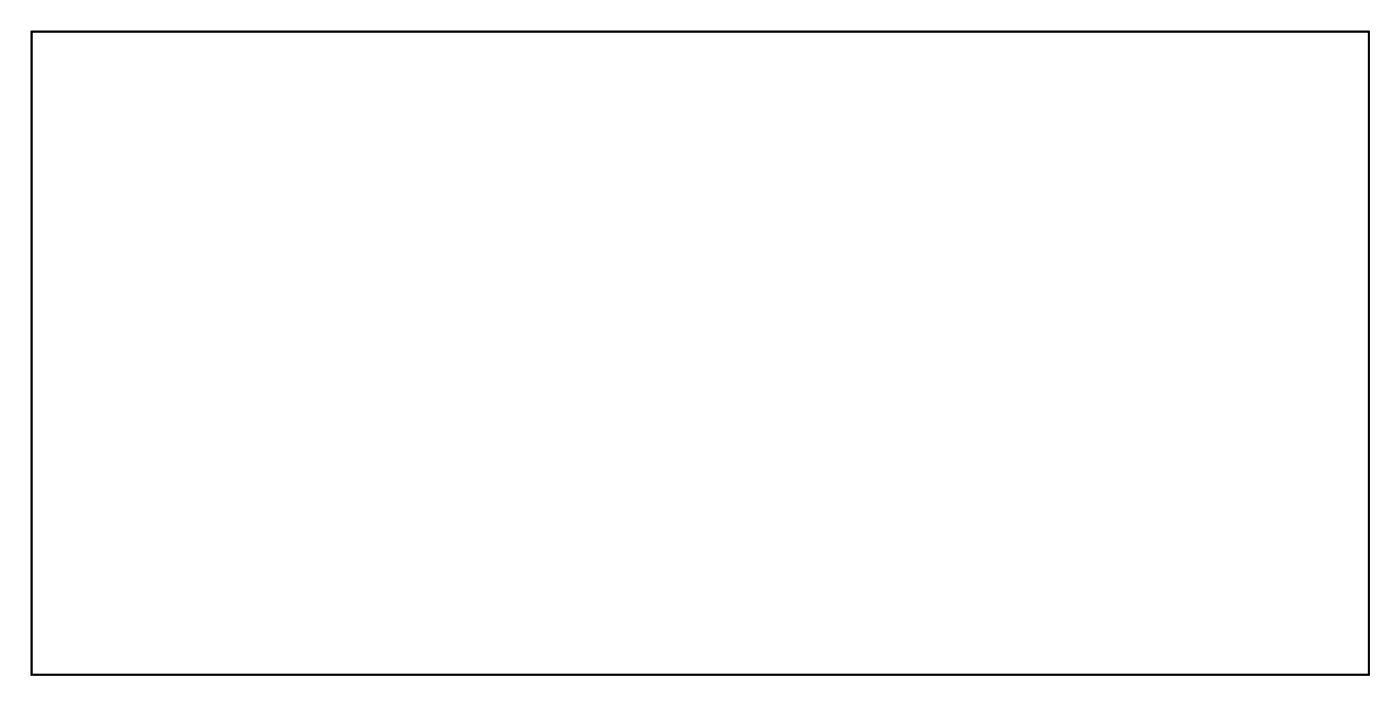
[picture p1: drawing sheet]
<svg xmlns="http://www.w3.org/2000/svg" width="161mm" height="81mm" viewBox="0 0 161 81" stroke-linecap="round" stroke-linejoin="round" font-family="sans-serif">
<path d="M3.6 3.6h154v74.1h-154z" fill="none" stroke="#000" stroke-width=".2"/>
<path d="M3.6 3.6h154v74.1h-154z" fill="none" stroke="#000" stroke-width=".12"/>
<circle cx="129.1" cy="17.5" r=".69" fill="#fff"/>
<circle cx="129.1" cy="17.5" r=".69" fill="none" stroke="#fff" stroke-width=".64" stroke-linecap="butt"/>
<circle cx="129.1" cy="20.1" r=".69" fill="#fff"/>
<circle cx="129.1" cy="20.1" r=".69" fill="none" stroke="#fff" stroke-width=".64" stroke-linecap="butt"/>
<circle cx="129.1" cy="22.6" r=".69" fill="#fff"/>
<circle cx="129.1" cy="22.6" r=".69" fill="none" stroke="#fff" stroke-width=".64" stroke-linecap="butt"/>
<circle cx="129.1" cy="25.2" r=".69" fill="#fff"/>
<circle cx="129.1" cy="25.2" r=".69" fill="none" stroke="#fff" stroke-width=".64" stroke-linecap="butt"/>
<circle cx="144.4" cy="17.5" r=".69" fill="#fff"/>
<circle cx="144.4" cy="17.5" r=".69" fill="none" stroke="#fff" stroke-width=".64" stroke-linecap="butt"/>
<circle cx="144.4" cy="20.1" r=".69" fill="#fff"/>
<circle cx="144.4" cy="20.1" r=".69" fill="none" stroke="#fff" stroke-width=".64" stroke-linecap="butt"/>
<circle cx="144.4" cy="22.6" r=".69" fill="#fff"/>
<circle cx="144.4" cy="22.6" r=".69" fill="none" stroke="#fff" stroke-width=".64" stroke-linecap="butt"/>
<circle cx="144.4" cy="25.2" r=".69" fill="#fff"/>
<circle cx="144.4" cy="25.2" r=".69" fill="none" stroke="#fff" stroke-width=".64" stroke-linecap="butt"/>
<circle cx="128.5" cy="13.1" r=".69" fill="#fff"/>
<circle cx="128.5" cy="13.1" r=".69" fill="none" stroke="#fff" stroke-width=".64" stroke-linecap="butt"/>
<circle cx="131" cy="13.1" r=".69" fill="#fff"/>
<circle cx="131" cy="13.1" r=".69" fill="none" stroke="#fff" stroke-width=".64" stroke-linecap="butt"/>
<circle cx="133.3" cy="13.1" r=".69" fill="#fff"/>
<circle cx="133.3" cy="13.1" r=".69" fill="none" stroke="#fff" stroke-width=".64" stroke-linecap="butt"/>
<circle cx="135.8" cy="13.1" r=".69" fill="#fff"/>
<circle cx="135.8" cy="13.1" r=".69" fill="none" stroke="#fff" stroke-width=".64" stroke-linecap="butt"/>
<circle cx="133.3" cy="29.6" r=".69" fill="#fff"/>
<circle cx="133.3" cy="29.6" r=".69" fill="none" stroke="#fff" stroke-width=".64" stroke-linecap="butt"/>
<circle cx="135.8" cy="29.6" r=".69" fill="#fff"/>
<circle cx="135.8" cy="29.6" r=".69" fill="none" stroke="#fff" stroke-width=".64" stroke-linecap="butt"/>
<circle cx="138" cy="29.6" r=".69" fill="#fff"/>
<circle cx="138" cy="29.6" r=".69" fill="none" stroke="#fff" stroke-width=".64" stroke-linecap="butt"/>
<circle cx="140.6" cy="29.6" r=".69" fill="#fff"/>
<circle cx="140.6" cy="29.6" r=".69" fill="none" stroke="#fff" stroke-width=".64" stroke-linecap="butt"/>
<circle cx="129.1" cy="58.2" r=".69" fill="#fff"/>
<circle cx="129.1" cy="58.2" r=".69" fill="none" stroke="#fff" stroke-width=".64" stroke-linecap="butt"/>
<circle cx="129.1" cy="60.7" r=".69" fill="#fff"/>
<circle cx="129.1" cy="60.7" r=".69" fill="none" stroke="#fff" stroke-width=".64" stroke-linecap="butt"/>
<circle cx="129.1" cy="63.3" r=".69" fill="#fff"/>
<circle cx="129.1" cy="63.3" r=".69" fill="none" stroke="#fff" stroke-width=".64" stroke-linecap="butt"/>
<circle cx="129.1" cy="65.8" r=".69" fill="#fff"/>
<circle cx="129.1" cy="65.8" r=".69" fill="none" stroke="#fff" stroke-width=".64" stroke-linecap="butt"/>
<circle cx="144.4" cy="58.2" r=".69" fill="#fff"/>
<circle cx="144.4" cy="58.2" r=".69" fill="none" stroke="#fff" stroke-width=".64" stroke-linecap="butt"/>
<circle cx="144.4" cy="60.7" r=".69" fill="#fff"/>
<circle cx="144.4" cy="60.7" r=".69" fill="none" stroke="#fff" stroke-width=".64" stroke-linecap="butt"/>
<circle cx="144.4" cy="63.3" r=".69" fill="#fff"/>
<circle cx="144.4" cy="63.3" r=".69" fill="none" stroke="#fff" stroke-width=".64" stroke-linecap="butt"/>
<circle cx="144.4" cy="65.8" r=".69" fill="#fff"/>
<circle cx="144.4" cy="65.8" r=".69" fill="none" stroke="#fff" stroke-width=".64" stroke-linecap="butt"/>
<circle cx="128.5" cy="53.7" r=".69" fill="#fff"/>
<circle cx="128.5" cy="53.7" r=".69" fill="none" stroke="#fff" stroke-width=".64" stroke-linecap="butt"/>
<circle cx="131" cy="53.7" r=".69" fill="#fff"/>
<circle cx="131" cy="53.7" r=".69" fill="none" stroke="#fff" stroke-width=".64" stroke-linecap="butt"/>
<circle cx="133.3" cy="53.7" r=".69" fill="#fff"/>
<circle cx="133.3" cy="53.7" r=".69" fill="none" stroke="#fff" stroke-width=".64" stroke-linecap="butt"/>
<circle cx="135.8" cy="53.7" r=".69" fill="#fff"/>
<circle cx="135.8" cy="53.7" r=".69" fill="none" stroke="#fff" stroke-width=".64" stroke-linecap="butt"/>
<circle cx="133.3" cy="70.2" r=".69" fill="#fff"/>
<circle cx="133.3" cy="70.2" r=".69" fill="none" stroke="#fff" stroke-width=".64" stroke-linecap="butt"/>
<circle cx="135.8" cy="70.2" r=".69" fill="#fff"/>
<circle cx="135.8" cy="70.2" r=".69" fill="none" stroke="#fff" stroke-width=".64" stroke-linecap="butt"/>
<circle cx="138" cy="70.2" r=".69" fill="#fff"/>
<circle cx="138" cy="70.2" r=".69" fill="none" stroke="#fff" stroke-width=".64" stroke-linecap="butt"/>
<circle cx="140.6" cy="70.2" r=".69" fill="#fff"/>
<circle cx="140.6" cy="70.2" r=".69" fill="none" stroke="#fff" stroke-width=".64" stroke-linecap="butt"/>
<circle cx="14.8" cy="58.2" r=".69" fill="#fff"/>
<circle cx="14.8" cy="58.2" r=".69" fill="none" stroke="#fff" stroke-width=".64" stroke-linecap="butt"/>
<circle cx="14.8" cy="60.7" r=".69" fill="#fff"/>
<circle cx="14.8" cy="60.7" r=".69" fill="none" stroke="#fff" stroke-width=".64" stroke-linecap="butt"/>
<circle cx="14.8" cy="63.3" r=".69" fill="#fff"/>
<circle cx="14.8" cy="63.3" r=".69" fill="none" stroke="#fff" stroke-width=".64" stroke-linecap="butt"/>
<circle cx="14.8" cy="65.8" r=".69" fill="#fff"/>
<circle cx="14.8" cy="65.8" r=".69" fill="none" stroke="#fff" stroke-width=".64" stroke-linecap="butt"/>
<circle cx="30.1" cy="58.2" r=".69" fill="#fff"/>
<circle cx="30.1" cy="58.2" r=".69" fill="none" stroke="#fff" stroke-width=".64" stroke-linecap="butt"/>
<circle cx="30.1" cy="60.7" r=".69" fill="#fff"/>
<circle cx="30.1" cy="60.7" r=".69" fill="none" stroke="#fff" stroke-width=".64" stroke-linecap="butt"/>
<circle cx="30.1" cy="63.3" r=".69" fill="#fff"/>
<circle cx="30.1" cy="63.3" r=".69" fill="none" stroke="#fff" stroke-width=".64" stroke-linecap="butt"/>
<circle cx="30.1" cy="65.8" r=".69" fill="#fff"/>
<circle cx="30.1" cy="65.8" r=".69" fill="none" stroke="#fff" stroke-width=".64" stroke-linecap="butt"/>
<circle cx="14.2" cy="53.7" r=".69" fill="#fff"/>
<circle cx="14.2" cy="53.7" r=".69" fill="none" stroke="#fff" stroke-width=".64" stroke-linecap="butt"/>
<circle cx="16.7" cy="53.7" r=".69" fill="#fff"/>
<circle cx="16.7" cy="53.7" r=".69" fill="none" stroke="#fff" stroke-width=".64" stroke-linecap="butt"/>
<circle cx="19" cy="53.7" r=".69" fill="#fff"/>
<circle cx="19" cy="53.7" r=".69" fill="none" stroke="#fff" stroke-width=".64" stroke-linecap="butt"/>
<circle cx="21.5" cy="53.7" r=".69" fill="#fff"/>
<circle cx="21.5" cy="53.7" r=".69" fill="none" stroke="#fff" stroke-width=".64" stroke-linecap="butt"/>
<circle cx="19" cy="70.2" r=".69" fill="#fff"/>
<circle cx="19" cy="70.2" r=".69" fill="none" stroke="#fff" stroke-width=".64" stroke-linecap="butt"/>
<circle cx="21.5" cy="70.2" r=".69" fill="#fff"/>
<circle cx="21.5" cy="70.2" r=".69" fill="none" stroke="#fff" stroke-width=".64" stroke-linecap="butt"/>
<circle cx="23.7" cy="70.2" r=".69" fill="#fff"/>
<circle cx="23.7" cy="70.2" r=".69" fill="none" stroke="#fff" stroke-width=".64" stroke-linecap="butt"/>
<circle cx="26.3" cy="70.2" r=".69" fill="#fff"/>
<circle cx="26.3" cy="70.2" r=".69" fill="none" stroke="#fff" stroke-width=".64" stroke-linecap="butt"/>
<circle cx="14.8" cy="17.5" r=".69" fill="#fff"/>
<circle cx="14.8" cy="17.5" r=".69" fill="none" stroke="#fff" stroke-width=".64" stroke-linecap="butt"/>
<circle cx="14.8" cy="20.1" r=".69" fill="#fff"/>
<circle cx="14.8" cy="20.1" r=".69" fill="none" stroke="#fff" stroke-width=".64" stroke-linecap="butt"/>
<circle cx="14.8" cy="22.6" r=".69" fill="#fff"/>
<circle cx="14.8" cy="22.6" r=".69" fill="none" stroke="#fff" stroke-width=".64" stroke-linecap="butt"/>
<circle cx="14.8" cy="25.2" r=".69" fill="#fff"/>
<circle cx="14.8" cy="25.2" r=".69" fill="none" stroke="#fff" stroke-width=".64" stroke-linecap="butt"/>
<circle cx="30.1" cy="17.5" r=".69" fill="#fff"/>
<circle cx="30.1" cy="17.5" r=".69" fill="none" stroke="#fff" stroke-width=".64" stroke-linecap="butt"/>
<circle cx="30.1" cy="20.1" r=".69" fill="#fff"/>
<circle cx="30.1" cy="20.1" r=".69" fill="none" stroke="#fff" stroke-width=".64" stroke-linecap="butt"/>
<circle cx="30.1" cy="22.6" r=".69" fill="#fff"/>
<circle cx="30.1" cy="22.6" r=".69" fill="none" stroke="#fff" stroke-width=".64" stroke-linecap="butt"/>
<circle cx="30.1" cy="25.2" r=".69" fill="#fff"/>
<circle cx="30.1" cy="25.2" r=".69" fill="none" stroke="#fff" stroke-width=".64" stroke-linecap="butt"/>
<circle cx="14.2" cy="13.1" r=".69" fill="#fff"/>
<circle cx="14.2" cy="13.1" r=".69" fill="none" stroke="#fff" stroke-width=".64" stroke-linecap="butt"/>
<circle cx="16.7" cy="13.1" r=".69" fill="#fff"/>
<circle cx="16.7" cy="13.1" r=".69" fill="none" stroke="#fff" stroke-width=".64" stroke-linecap="butt"/>
<circle cx="19" cy="13.1" r=".69" fill="#fff"/>
<circle cx="19" cy="13.1" r=".69" fill="none" stroke="#fff" stroke-width=".64" stroke-linecap="butt"/>
<circle cx="21.5" cy="13.1" r=".69" fill="#fff"/>
<circle cx="21.5" cy="13.1" r=".69" fill="none" stroke="#fff" stroke-width=".64" stroke-linecap="butt"/>
<circle cx="19" cy="29.6" r=".69" fill="#fff"/>
<circle cx="19" cy="29.6" r=".69" fill="none" stroke="#fff" stroke-width=".64" stroke-linecap="butt"/>
<circle cx="21.5" cy="29.6" r=".69" fill="#fff"/>
<circle cx="21.5" cy="29.6" r=".69" fill="none" stroke="#fff" stroke-width=".64" stroke-linecap="butt"/>
<circle cx="23.7" cy="29.6" r=".69" fill="#fff"/>
<circle cx="23.7" cy="29.6" r=".69" fill="none" stroke="#fff" stroke-width=".64" stroke-linecap="butt"/>
<circle cx="26.3" cy="29.6" r=".69" fill="#fff"/>
<circle cx="26.3" cy="29.6" r=".69" fill="none" stroke="#fff" stroke-width=".64" stroke-linecap="butt"/>
<circle cx="37.9" cy="24.7" r=".74" fill="#fff"/>
<circle cx="37.9" cy="24.7" r=".74" fill="none" stroke="#fff" stroke-width=".76" stroke-linecap="butt"/>
<circle cx="119.4" cy="37.4" r=".74" fill="#fff"/>
<circle cx="119.4" cy="37.4" r=".74" fill="none" stroke="#fff" stroke-width=".76" stroke-linecap="butt"/>
<circle cx="119.4" cy="42.5" r=".74" fill="#fff"/>
<circle cx="119.4" cy="42.5" r=".74" fill="none" stroke="#fff" stroke-width=".76" stroke-linecap="butt"/>
<circle cx="119.4" cy="45" r=".74" fill="#fff"/>
<circle cx="119.4" cy="45" r=".74" fill="none" stroke="#fff" stroke-width=".76" stroke-linecap="butt"/>
<circle cx="37.9" cy="57.7" r=".74" fill="#fff"/>
<circle cx="37.9" cy="57.7" r=".74" fill="none" stroke="#fff" stroke-width=".76" stroke-linecap="butt"/>
<circle cx="119.4" cy="39.9" r=".74" fill="#fff"/>
<circle cx="119.4" cy="39.9" r=".74" fill="none" stroke="#fff" stroke-width=".76" stroke-linecap="butt"/>
<circle cx="37.9" cy="34.9" r=".74" fill="#fff"/>
<circle cx="37.9" cy="34.9" r=".74" fill="none" stroke="#fff" stroke-width=".76" stroke-linecap="butt"/>
<circle cx="37.9" cy="27.2" r=".74" fill="#fff"/>
<circle cx="37.9" cy="27.2" r=".74" fill="none" stroke="#fff" stroke-width=".76" stroke-linecap="butt"/>
<circle cx="37.9" cy="29.8" r=".74" fill="#fff"/>
<circle cx="37.9" cy="29.8" r=".74" fill="none" stroke="#fff" stroke-width=".76" stroke-linecap="butt"/>
<circle cx="37.9" cy="32.3" r=".74" fill="#fff"/>
<circle cx="37.9" cy="32.3" r=".74" fill="none" stroke="#fff" stroke-width=".76" stroke-linecap="butt"/>
<circle cx="37.9" cy="40" r=".74" fill="#fff"/>
<circle cx="37.9" cy="40" r=".74" fill="none" stroke="#fff" stroke-width=".76" stroke-linecap="butt"/>
<circle cx="37.9" cy="37.4" r=".74" fill="#fff"/>
<circle cx="37.9" cy="37.4" r=".74" fill="none" stroke="#fff" stroke-width=".76" stroke-linecap="butt"/>
<circle cx="37.9" cy="42.5" r=".74" fill="#fff"/>
<circle cx="37.9" cy="42.5" r=".74" fill="none" stroke="#fff" stroke-width=".76" stroke-linecap="butt"/>
<circle cx="37.9" cy="55.2" r=".74" fill="#fff"/>
<circle cx="37.9" cy="55.2" r=".74" fill="none" stroke="#fff" stroke-width=".76" stroke-linecap="butt"/>
<circle cx="37.9" cy="52.7" r=".74" fill="#fff"/>
<circle cx="37.9" cy="52.7" r=".74" fill="none" stroke="#fff" stroke-width=".76" stroke-linecap="butt"/>
<circle cx="37.9" cy="47.6" r=".74" fill="#fff"/>
<circle cx="37.9" cy="47.6" r=".74" fill="none" stroke="#fff" stroke-width=".76" stroke-linecap="butt"/>
<circle cx="37.9" cy="50.1" r=".74" fill="#fff"/>
<circle cx="37.9" cy="50.1" r=".74" fill="none" stroke="#fff" stroke-width=".76" stroke-linecap="butt"/>
<circle cx="37.9" cy="45" r=".74" fill="#fff"/>
<circle cx="37.9" cy="45" r=".74" fill="none" stroke="#fff" stroke-width=".76" stroke-linecap="butt"/>
<path d="M118.6 36.6h1.5v1.6h-1.5z" fill="#fff"/>
<path d="M118.6 36.6h1.5v1.6h-1.5z" fill="none" stroke="#fff" stroke-width=".64"/>
<path d="M37.1 23.9h1.5v1.6h-1.5z" fill="#fff"/>
<path d="M37.1 23.9h1.5v1.6h-1.5z" fill="none" stroke="#fff" stroke-width=".64"/>
</svg>
